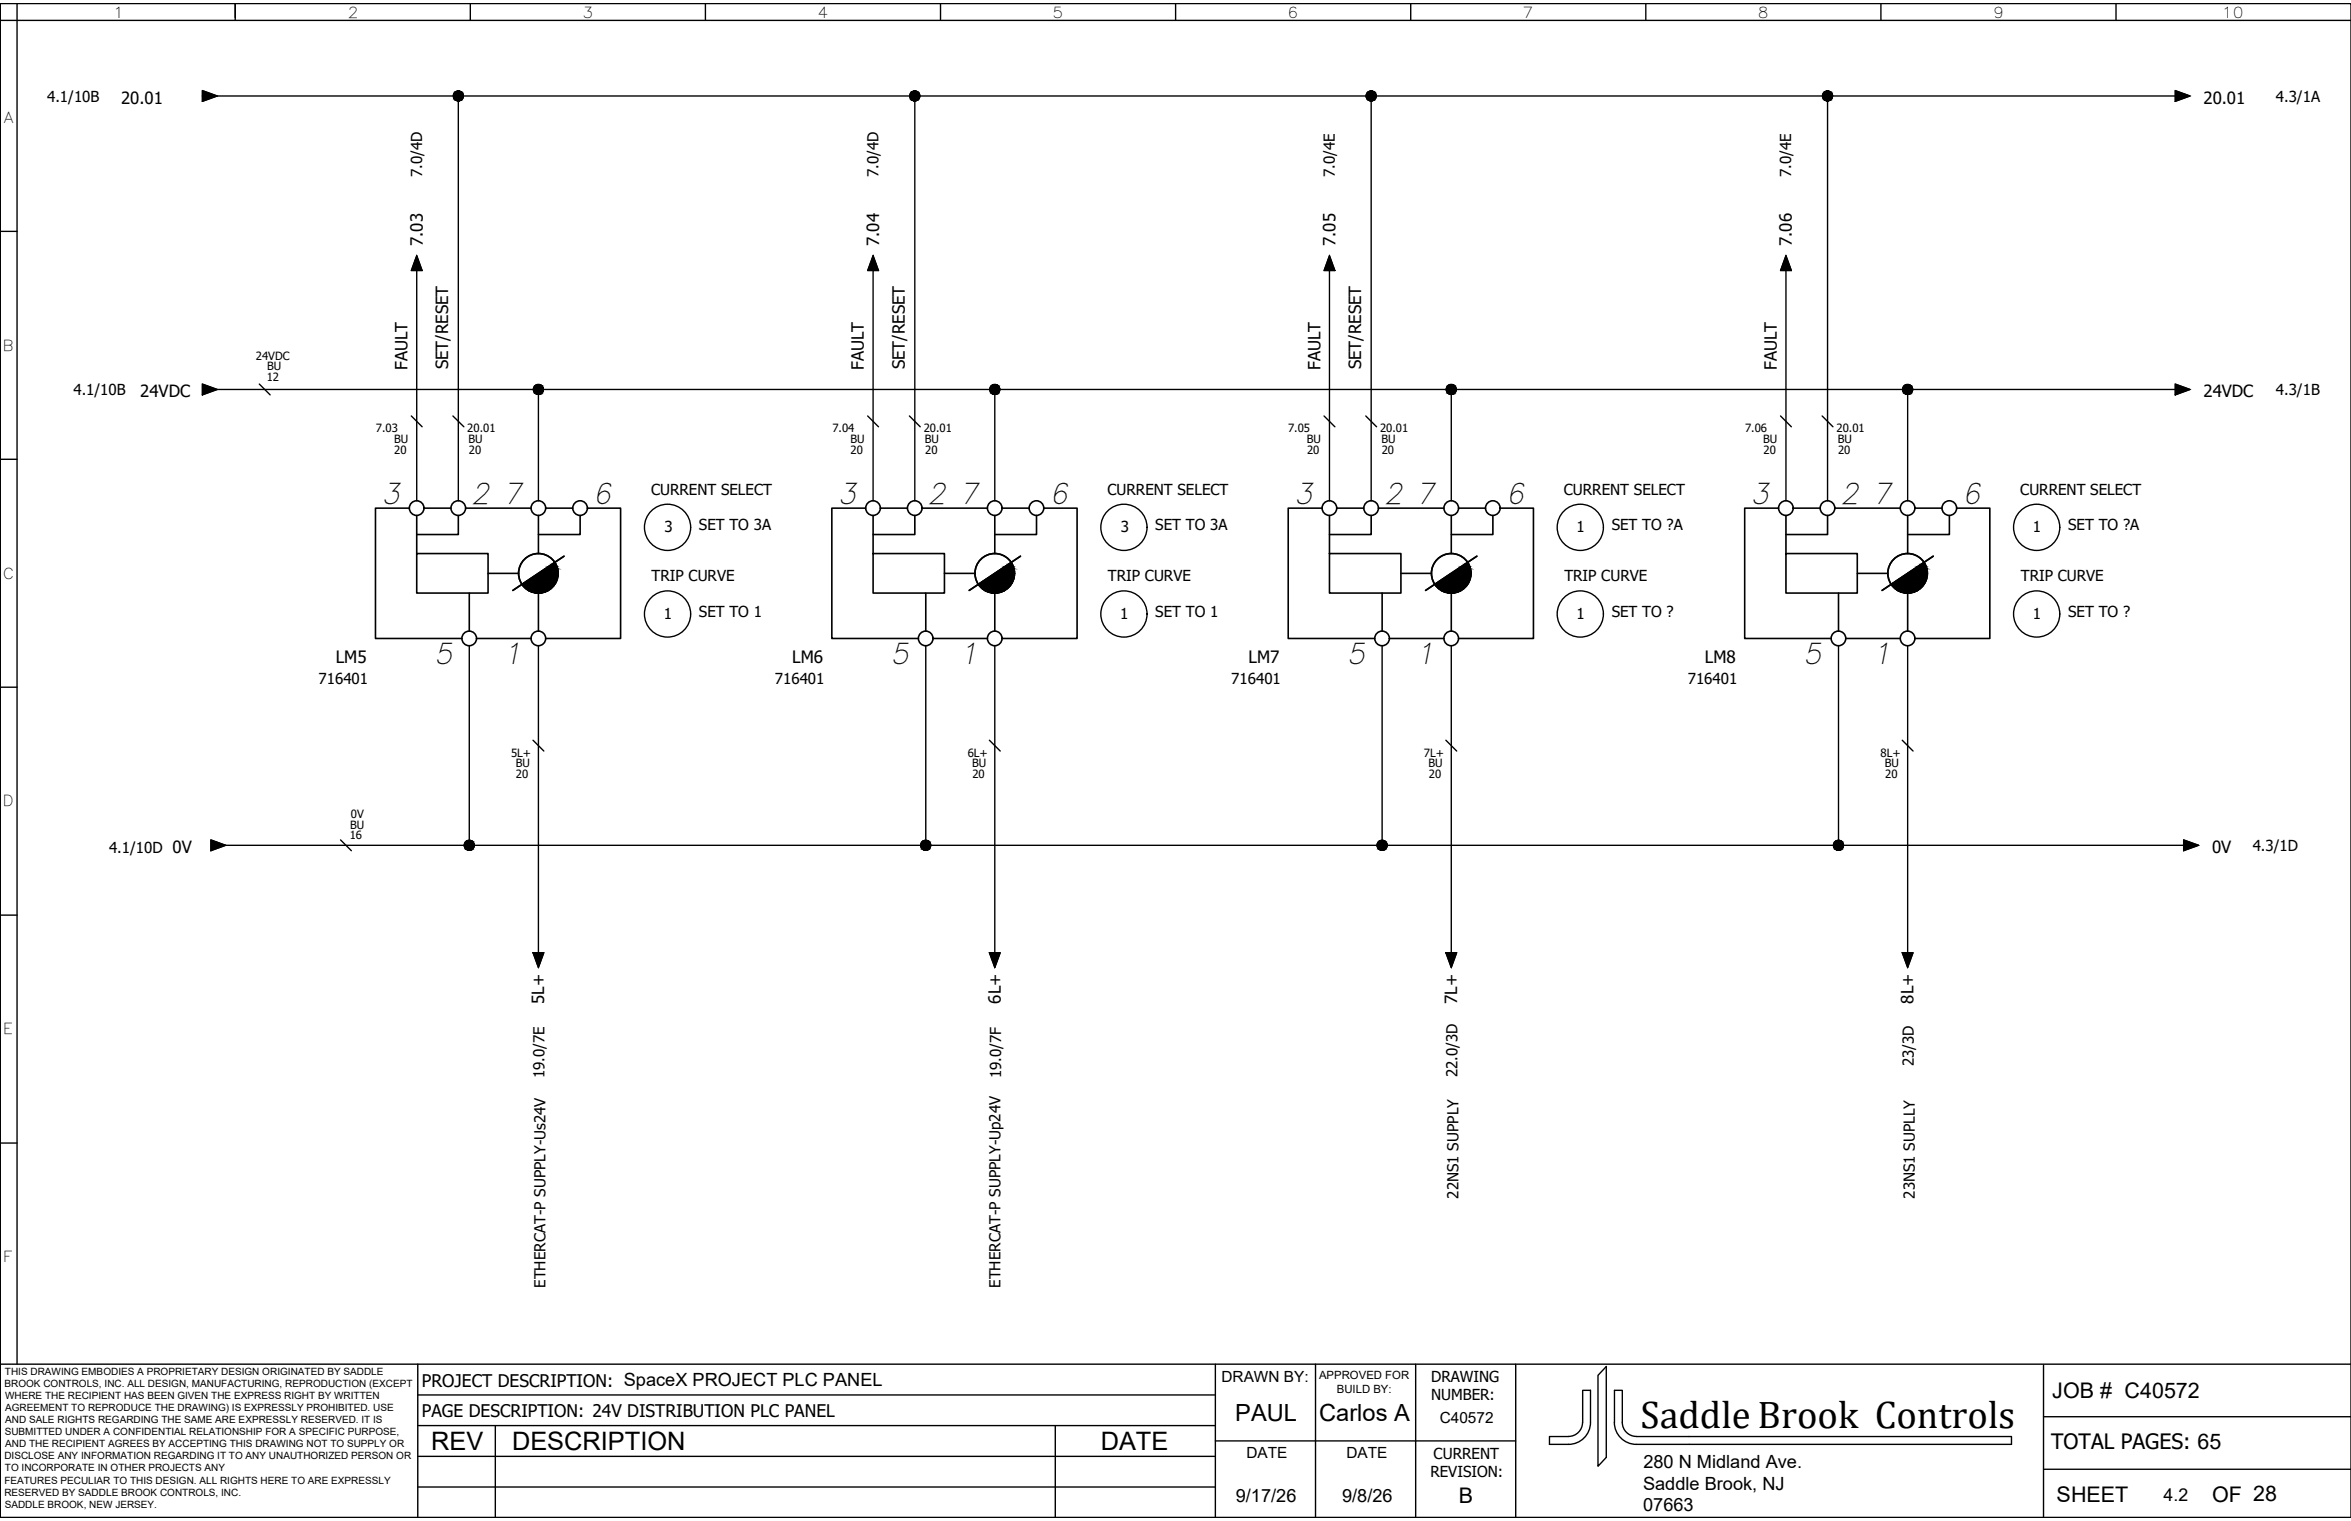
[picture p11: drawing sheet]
<svg xmlns="http://www.w3.org/2000/svg" width="432mm" height="279mm" viewBox="0 0 432 279" stroke-linecap="round" stroke-linejoin="round" font-family="sans-serif">
<defs><g id="words">
<text font-size="7.1" x="301.3" y="262.4">Saddle Brook Controls</text>
<g font-size="5.3">
<text x="70" y="92.6">3</text>
<text x="86.6" y="92.6">2</text>
<text x="92.4" y="92.6">7</text>
<text x="108.9" y="92.6">6</text>
<text x="153.9" y="92.6">3</text>
<text x="170.4" y="92.6">2</text>
<text x="176.2" y="92.6">7</text>
<text x="192.7" y="92.6">6</text>
<text x="237.7" y="92.6">3</text>
<text x="254.2" y="92.6">2</text>
<text x="260.1" y="92.6">7</text>
<text x="276.6" y="92.6">6</text>
<text x="321.5" y="92.6">3</text>
<text x="338" y="92.6">2</text>
<text x="343.9" y="92.6">7</text>
<text x="360.4" y="92.6">6</text>
<text x="79.7" y="122">5</text>
<text x="92.4" y="122">1</text>
<text x="163.5" y="122">5</text>
<text x="176.2" y="122">1</text>
<text x="247.4" y="122">5</text>
<text x="260.1" y="122">1</text>
<text x="331.2" y="122">5</text>
<text x="343.9" y="122">1</text>
</g>
<g font-size="4.7">
<text x="79.2" y="266.3">REV</text>
<text x="94" y="266.4">DESCRIPTION</text>
<text x="202.2" y="266.3">DATE</text>
</g>
<g font-size="4.3">
<text x="226.9" y="261.1">PAUL</text>
<text x="242.3" y="261.1">Carlos A</text>
</g>
<g font-size="4">
<text x="376.9" y="256.8">JOB # C40572</text>
<text x="377.7" y="275.9">SHEET</text>
<text x="406.3" y="275.9">OF 28</text>
</g>
<g font-size="3.9">
<text x="376.7" y="266.3">TOTAL PAGES: 65</text>
<text x="267.9" y="276.1">B</text>
</g>
<g font-size="3.3">
<text x="301.8" y="269.6">280 N Midland Ave.</text>
<text x="227" y="275.9">9/17/26</text>
<text x="246.5" y="275.9">9/8/26</text>
<text x="301.8" y="273.6">Saddle Brook, NJ</text>
<text x="301.8" y="277.6">07663</text>
</g>
<g font-size="3.2">
<text x="77.5" y="254.8">PROJECT DESCRIPTION: SpaceX PROJECT PLC PANEL</text>
<text x="77.5" y="260.2">PAGE DESCRIPTION: 24V DISTRIBUTION PLC PANEL</text>
<text x="397.4" y="275.7">4.2</text>
</g>
<g font-size="3.1">
<text x="22.2" y="19">20.01</text>
<text x="404.7" y="19">20.01</text>
<text x="77.7" y="45.2" transform="rotate(-90 77.7 45.2)">7.03</text>
<text x="161.5" y="45.2" transform="rotate(-90 161.5 45.2)">7.04</text>
<text x="245.3" y="45.2" transform="rotate(-90 245.3 45.2)">7.05</text>
<text x="329.1" y="45.2" transform="rotate(-90 329.1 45.2)">7.06</text>
<text x="74.8" y="68" transform="rotate(-90 74.8 68)">FAULT</text>
<text x="82.3" y="67.9" transform="rotate(-90 82.3 67.9)">SET/RESET</text>
<text x="158.7" y="68" transform="rotate(-90 158.7 68)">FAULT</text>
<text x="166.2" y="67.9" transform="rotate(-90 166.2 67.9)">SET/RESET</text>
<text x="242.5" y="68" transform="rotate(-90 242.5 68)">FAULT</text>
<text x="250" y="67.9" transform="rotate(-90 250 67.9)">SET/RESET</text>
<text x="326.3" y="68" transform="rotate(-90 326.3 68)">FAULT</text>
<text x="25.8" y="73">24VDC</text>
<text x="404.7" y="73">24VDC</text>
<text x="61.7" y="121.9">LM5</text>
<text x="145.5" y="121.9">LM6</text>
<text x="229.3" y="121.9">LM7</text>
<text x="313.1" y="121.9">LM8</text>
<text x="406.3" y="156.7">0V</text>
<text x="99.9" y="184.4" transform="rotate(-90 99.9 184.4)">5L+</text>
<text x="183.8" y="184.4" transform="rotate(-90 183.8 184.4)">6L+</text>
<text x="267.6" y="184.4" transform="rotate(-90 267.6 184.4)">7L+</text>
<text x="351.4" y="184.3" transform="rotate(-90 351.4 184.3)">8L+</text>
</g>
<g font-size="2.8">
<text x="20.8" y="3.2">1</text>
<text x="63.9" y="3.2">2</text>
<text x="107" y="3.2">3</text>
<text x="150.2" y="3.2">4</text>
<text x="193.3" y="3.2">5</text>
<text x="236.5" y="3.2">6</text>
<text x="279.7" y="3.2">7</text>
<text x="322.9" y="3.2">8</text>
<text x="366" y="3.2">9</text>
<text x="408.1" y="3.2">10</text>
<text x=".7" y="22.5">A</text>
<text x="8.7" y="18.7">4.1/10B</text>
<text x="418" y="18.7">4.3/1A</text>
<text x="77.5" y="32.5" transform="rotate(-90 77.5 32.5)">7.0/4D</text>
<text x="161.3" y="32.5" transform="rotate(-90 161.3 32.5)">7.0/4D</text>
<text x="245.2" y="32.5" transform="rotate(-90 245.2 32.5)">7.0/4E</text>
<text x="329" y="32.5" transform="rotate(-90 329 32.5)">7.0/4E</text>
<text x=".5" y="64.4">B</text>
<text x="13.5" y="72.6">4.1/10B</text>
<text x="418" y="72.6">4.3/1B</text>
<text x="119.6" y="90.9">CURRENT SELECT</text>
<text x="203.4" y="90.9">CURRENT SELECT</text>
<text x="287.2" y="90.9">CURRENT SELECT</text>
<text x="371.1" y="90.9">CURRENT SELECT</text>
<text x="122.1" y="97.7">3</text>
<text x="128.4" y="97.4">SET TO 3A</text>
<text x="205.9" y="97.7">3</text>
<text x="212.2" y="97.4">SET TO 3A</text>
<text x="289.5" y="97.7">1</text>
<text x="296" y="97.4">SET TO ?A</text>
<text x="373.4" y="97.7">1</text>
<text x="379.9" y="97.4">SET TO ?A</text>
<text x=".5" y="106.3">C</text>
<text x="119.7" y="106.8">TRIP CURVE</text>
<text x="203.5" y="106.8">TRIP CURVE</text>
<text x="287.3" y="106.8">TRIP CURVE</text>
<text x="371.2" y="106.8">TRIP CURVE</text>
<text x="121.9" y="113.7">1</text>
<text x="128.4" y="113.3">SET TO 1</text>
<text x="205.7" y="113.7">1</text>
<text x="212.2" y="113.3">SET TO 1</text>
<text x="289.5" y="113.7">1</text>
<text x="296" y="113.3">SET TO ?</text>
<text x="373.4" y="113.7">1</text>
<text x="379.9" y="113.3">SET TO ?</text>
<text x="58.5" y="125.6">716401</text>
<text x="142.3" y="125.6">716401</text>
<text x="226.1" y="125.6">716401</text>
<text x="310" y="125.6">716401</text>
<text x=".5" y="148.1">D</text>
<text x="20" y="156.6">4.1/10D 0V</text>
<text x="413.7" y="156.3">4.3/1D</text>
<text x=".6" y="190">E</text>
<text x="267.7" y="197.9" transform="rotate(-90 267.7 197.9)">22.0/3D</text>
<text x="351.5" y="195.9" transform="rotate(-90 351.5 195.9)">23/3D</text>
<text x="100" y="198.1" transform="rotate(-90 100 198.1)">19.0/7E</text>
<text x="183.9" y="198.1" transform="rotate(-90 183.9 198.1)">19.0/7F</text>
<text x="267.9" y="220.2" transform="rotate(-90 267.9 220.2)">22NS1 SUPPLY</text>
<text x="351.7" y="220.2" transform="rotate(-90 351.7 220.2)">23NS1 SUPLLY</text>
<text x=".6" y="231.9">F</text>
<text x="100.2" y="236.6" transform="rotate(-90 100.2 236.6)">ETHERCAT-P SUPPLY-Us24V</text>
<text x="183.8" y="236.6" transform="rotate(-90 183.8 236.6)">ETHERCAT-P SUPPLY-Up24V</text>
<text x="224.3" y="253.8">DRAWN BY:</text>
<text x="262.8" y="253.9">DRAWING</text>
<text x="262.8" y="257.2">NUMBER:</text>
<text x="264.4" y="261.4">C40572</text>
<text x="228.9" y="267.9">DATE</text>
<text x="247.3" y="267.9">DATE</text>
<text x="263.3" y="267.9">CURRENT</text>
<text x="262.7" y="271.4">REVISION:</text>
</g>
<g font-size="2.1">
<text x="47" y="66.1">24VDC</text>
<text x="49" y="70">12</text>
<text x="49.1" y="68">BU</text>
<text x="69" y="79.4">7.03</text>
<text x="72.4" y="81.4">BU</text>
<text x="72.4" y="83.3">20</text>
<text x="85.8" y="79.4">20.01</text>
<text x="86.1" y="81.4">BU</text>
<text x="86.1" y="83.3">20</text>
<text x="152.9" y="79.4">7.04</text>
<text x="156.2" y="81.4">BU</text>
<text x="156.2" y="83.3">20</text>
<text x="169.7" y="79.4">20.01</text>
<text x="169.9" y="81.4">BU</text>
<text x="169.9" y="83.3">20</text>
<text x="236.6" y="79.4">7.05</text>
<text x="240" y="81.4">BU</text>
<text x="240.1" y="83.3">20</text>
<text x="253.5" y="79.4">20.01</text>
<text x="253.7" y="81.4">BU</text>
<text x="253.8" y="83.3">20</text>
<text x="320.5" y="79.4">7.06</text>
<text x="323.8" y="81.4">BU</text>
<text x="323.9" y="83.3">20</text>
<text x="337.3" y="79.4">20.01</text>
<text x="337.5" y="81.4">BU</text>
<text x="337.6" y="83.3">20</text>
<text x="93.9" y="139">5L+</text>
<text x="94.7" y="140.9">BU</text>
<text x="94.8" y="142.9">20</text>
<text x="177.7" y="139">6L+</text>
<text x="178.6" y="140.9">BU</text>
<text x="178.6" y="142.9">20</text>
<text x="261.5" y="139">7L+</text>
<text x="262.4" y="140.9">BU</text>
<text x="262.4" y="142.9">20</text>
<text x="345.4" y="139">8L+</text>
<text x="346.2" y="140.9">BU</text>
<text x="346.2" y="142.9">20</text>
<text x="64.2" y="154.2">16</text>
<text x="64.3" y="152.2">BU</text>
<text x="64.5" y="150.3">0V</text>
<text x="242.3" y="253.3">APPROVED FOR</text>
<text x="245.5" y="255.8">BUILD BY:</text>
</g>
<g font-size="1.8">
<text x=".8" y="254.8">BROOK CONTROLS, INC. ALL DESIGN, MANUFACTURING, REPRODUCTION (EXCEPT</text>
<text x=".9" y="252.6">THIS DRAWING EMBODIES A PROPRIETARY DESIGN ORIGINATED BY SADDLE</text>
<text x=".9" y="257">WHERE THE RECIPIENT HAS BEEN GIVEN THE EXPRESS RIGHT BY WRITTEN</text>
<text x=".9" y="263.7">SUBMITTED UNDER A CONFIDENTIAL RELATIONSHIP FOR A SPECIFIC PURPOSE,</text>
<text x="1" y="259.2">AGREEMENT TO REPRODUCE THE DRAWING) IS EXPRESSLY PROHIBITED. USE</text>
<text x="1" y="261.4">AND SALE RIGHTS REGARDING THE SAME ARE EXPRESSLY RESERVED. IT IS</text>
<text x=".8" y="268.1">DISCLOSE ANY INFORMATION REGARDING IT TO ANY UNAUTHORIZED PERSON OR</text>
<text x="1" y="265.9">AND THE RECIPIENT AGREES BY ACCEPTING THIS DRAWING NOT TO SUPPLY OR</text>
<text x=".8" y="272.5">FEATURES PECULIAR TO THIS DESIGN. ALL RIGHTS HERE TO ARE EXPRESSLY</text>
<text x=".8" y="274.7">RESERVED BY SADDLE BROOK CONTROLS, INC.</text>
<text x=".9" y="270.3">TO INCORPORATE IN OTHER PROJECTS ANY</text>
<text x=".9" y="276.9">SADDLE BROOK, NEW JERSEY.</text>
</g>
</g></defs>
<!-- layer: 0 -->
<g fill="none" stroke="#000" stroke-width=".25">
<path d="M0 .7h431.8v278.1h-431.8zM0 3.7h431.8M0 .7v278.1M3.1 .7v249.9M37.2 16.6l2.7 1-2.7 1zM43.2 .7v3M86.4 .7v3M129.6 .7v3M172.7 .7v3M215.9 .7v3M259.1 .7v3M302.3 .7v3"/>
<path d="M345.5 .7v3M388.6 .7v3M399.5 16.6l2.8 1-2.8 1zM0 42.5h3.1M76.5 46.9l1 2.8h-2zM160.4 46.9l1 2.8h-2zM244.2 46.9l1 2.8h-2zM328 46.9l1 2.8h-2zM37.2 70.5l2.7 1-2.7 1zM47.6 70.5l2 2M75.5 76.4l2 2M83.2 76.4l2 2"/>
<path d="M159.4 76.4l2 2M167 76.4l2 2M243.2 76.4l2 2M250.8 76.4l2 2M327 76.4l2 2M334.7 76.4l2 2M399.5 70.5l2.8 1-2.8 1zM0 84.4h3.1M0 126.2h3.1M97.9 136l2 2M181.7 136l2 2M265.6 136l1.9 2"/>
<path d="M349.4 136l2 2M38.7 154.3l2.8 1-2.8 1zM62.5 154.3l2 2M401.1 154.3l2.7 1-2.7 1zM0 168.1h3.1M97.9 175h2l-1 2.7zM181.7 175h2l-1 2.7zM265.6 175h1.9l-.9 2.7zM349.4 175h2l-1 2.7zM0 210h3.1M0 250.6h431.8M76.7 250.6v28.2"/>
<path d="M76.7 256.2h146.5M223.2 250.6v28.2M241.6 250.6v28.2M260 250.6v28.2M278.4 250.6v28.2M295 251v16.7l-1.5 1.6v-16.7zM375.3 250.8v28M76.7 273.2h146.5M76.7 267.5h146.5M76.7 261.9h146.5M91 261.9v16.9M193.8 261.9v16.9"/>
<path d="M223.2 264.7h55.2M290.7 261.3a2.57 2.57 0 0 1-2.6 2.6h-3.5M290.7 261.3v-5.9h1.4v5.9a4 4 0 0 1-4 4h-3.5v-1.4M296.5 261.3a4 4 0 0 0 4 4h68.9v-1.4h-68.9a2.61 2.61 0 0 1-2.5-2.6v-5.9h-1.5v5.9M375.3 269.9h56.5M375.3 260.2h56.5"/>
</g>
<g fill="none" stroke="#000" stroke-width=".3">
<path d="M75.2 93.3h-6.2v24h15.8M76.5 94.7v7M77.9 93.3h4.9M84.2 94.7v3.5h-7.7M85.5 93.3h12M98.9 94.7v7M100.2 93.3h5M106.6 94.7v3.5h-7.7M107.9 93.3h6.1v24h-13.8M159 93.3h-6.2v24h15.9M160.4 94.7v7M161.7 93.3h5"/>
<path d="M168 94.7v3.5h-7.6M169.4 93.3h12M182.7 94.7v7M184.1 93.3h4.9M190.4 94.7v3.5h-7.7M191.7 93.3h6.1v24h-13.7M242.8 93.3h-6.2v24h15.9M244.2 94.7v7M245.5 93.3h5M251.8 94.7v3.5h-7.6M253.2 93.3h12M266.6 94.7v7"/>
<path d="M267.9 93.3h5M274.2 94.7v3.5h-7.6M275.5 93.3h6.1v24h-13.7M326.7 93.3h-6.3v24h15.9M328 94.7v7M329.4 93.3h4.9M335.7 94.7v3.5h-7.7M337 93.3h12M350.4 94.7v7M351.7 93.3h5M358 94.7v3.5h-7.6M359.4 93.3h6.1v24h-13.8"/>
<path d="M76.5 101.7h13.1v7.2h-13.1zM86.2 108.9v7M87.5 117.3h10M89.6 105.3h5.7M98.9 108.9v7M103.6 102.2l-9.4 6.3M160.4 101.7h13.1v7.2h-13.1zM170 108.9v7M171.4 117.3h10M173.5 105.3h5.6M182.7 108.9v7M187.4 102.2l-9.4 6.3"/>
<path d="M244.2 101.7h13.1v7.2h-13.1zM253.9 108.9v7M255.2 117.3h10M257.3 105.3h5.6M266.6 108.9v7M271.3 102.2l-9.5 6.3M328 101.7h13.1v7.2h-13.1zM337.7 108.9v7M339 117.3h10M341.1 105.3h5.7M350.4 108.9v7M355.1 102.2l-9.4 6.3"/>
<circle cx="76.5" cy="93.3" r="1.34"/>
<circle cx="84.2" cy="93.3" r="1.34"/>
<circle cx="98.9" cy="93.3" r="1.34"/>
<circle cx="106.5" cy="93.3" r="1.34"/>
<circle cx="160.3" cy="93.3" r="1.34"/>
<circle cx="168" cy="93.3" r="1.34"/>
<circle cx="182.7" cy="93.3" r="1.34"/>
<circle cx="190.4" cy="93.3" r="1.34"/>
<circle cx="244.2" cy="93.3" r="1.34"/>
<circle cx="251.8" cy="93.3" r="1.34"/>
<circle cx="266.5" cy="93.3" r="1.34"/>
<circle cx="274.2" cy="93.3" r="1.34"/>
<circle cx="328" cy="93.3" r="1.34"/>
<circle cx="335.7" cy="93.3" r="1.34"/>
<circle cx="350.4" cy="93.3" r="1.34"/>
<circle cx="358" cy="93.3" r="1.34"/>
<circle cx="86.2" cy="117.3" r="1.34"/>
<circle cx="98.9" cy="105.3" r="3.6"/>
<circle cx="98.9" cy="117.3" r="1.34"/>
<circle cx="170" cy="117.3" r="1.34"/>
<circle cx="182.7" cy="105.3" r="3.6"/>
<circle cx="182.7" cy="117.3" r="1.34"/>
<circle cx="253.8" cy="117.3" r="1.34"/>
<circle cx="266.5" cy="105.3" r="3.6"/>
<circle cx="266.5" cy="117.3" r="1.34"/>
<circle cx="337.7" cy="117.3" r="1.34"/>
<circle cx="350.4" cy="105.3" r="3.6"/>
<circle cx="350.4" cy="117.3" r="1.34"/>
</g>
<g fill="#000" stroke="#000" stroke-width=".18">
<path d="M98.3 108.9h1.2zM101.4 103.7l.5-.4 .2 .4zM182.1 108.9h1.2zM185.2 103.7l.5-.4 .2 .4zM265.9 108.9h1.2zM269 103.7l.6-.4 .2 .4zM349.7 108.9h1.3zM352.8 103.7l.6-.4 .2 .4z"/>
<path d="M98.3 108.9h.9zM98.6 108.9h.6z"/>
<path d="M98.1 108.9h1.6zM98.1 108.9h1.4z"/>
<path d="M97.8 108.8h2.2zM97.8 108.8l1.9 .1z"/>
<path d="M97.6 108.7h2.6zM97.6 108.7l2.4 .1z"/>
<path d="M97.3 108.6l2.9 .1 .2-.1zM97.3 108.6l2.9 .1h-2.6z"/>
<path d="M97.2 108.5l3.2 .1 .2-.1zM97.2 108.5l3.2 .1h-3.1z"/>
<path d="M96.9 108.4l3.7 .1 .3-.1zM96.9 108.4l3.7 .1h-3.4z"/>
<path d="M96.8 108.2l4.1 .2 .1-.2zM96.8 108.2l4.1 .2h-4z"/>
<path d="M96.5 108.1l4.5 .1 .3-.1zM96.5 108.1l4.5 .1h-4.2z"/>
<path d="M96.4 107.9l4.9 .2 .1-.2zM96.4 107.9l4.9 .2h-4.8z"/>
<path d="M96.2 107.7l5.2 .2 .2-.2zM96.2 107.7l5.2 .2h-5z"/>
<path d="M96.1 107.6l5.5 .1 .1-.1zM96.1 107.6l5.5 .1h-5.4z"/>
<path d="M95.9 107.3l5.8 .3 .2-.3zM95.9 107.3l5.8 .3h-5.6z"/>
<path d="M96.1 107.2l5.8 .1 .1-.1zM95.9 107.3l.2-.1 5.8 .1z"/>
<path d="M101.4 103.7l.9 .4-.2-.4zM100.8 104.1l.6-.4 .9 .4z"/>
<path d="M96.8 106.7l5.2 .5 .2-.5zM96.1 107.2l.7-.5 5.2 .5z"/>
<path d="M100.8 104.1l1.6 .4-.1-.4zM100.2 104.5l.6-.4 1.6 .4z"/>
<path d="M97.5 106.3l4.7 .4 .2-.4zM96.8 106.7l.7-.4 4.7 .4z"/>
<path d="M100.2 104.5l2.3 .4-.1-.4zM99.5 104.9l.7-.4 2.3 .4z"/>
<path d="M99.5 104.9l3 .4v-.4zM98.9 105.3l.6-.4 3 .4z"/>
<path d="M98.2 105.8l4.2 .5 .1-.5zM97.5 106.3l.7-.5 4.2 .5z"/>
<path d="M98.9 105.3l3.6 .5v-.5zM98.2 105.8l.7-.5 3.6 .5z"/>
<path d="M182.1 108.9h.9zM182.5 108.9h.5z"/>
<path d="M181.9 108.9h1.6zM181.9 108.9h1.4z"/>
<path d="M181.6 108.8h2.2zM181.6 108.8l1.9 .1z"/>
<path d="M181.5 108.7h2.5zM181.5 108.7l2.3 .1z"/>
<path d="M181.2 108.6l2.8 .1 .3-.1zM181.2 108.6l2.8 .1h-2.5z"/>
<path d="M181 108.5l3.3 .1 .1-.1zM181 108.5l3.3 .1h-3.1z"/>
<path d="M180.7 108.4l3.7 .1 .3-.1zM180.7 108.4l3.7 .1h-3.4z"/>
<path d="M180.6 108.2l4.1 .2 .1-.2zM180.6 108.2l4.1 .2h-4z"/>
<path d="M180.3 108.1l4.5 .1 .3-.1zM180.3 108.1l4.5 .1h-4.2z"/>
<path d="M180.2 107.9l4.9 .2 .1-.2zM180.2 107.9l4.9 .2h-4.8z"/>
<path d="M180 107.7l5.2 .2 .2-.2zM180 107.7l5.2 .2h-5z"/>
<path d="M179.9 107.6l5.5 .1 .2-.1zM179.9 107.6l5.5 .1h-5.4z"/>
<path d="M179.7 107.3l5.9 .3 .1-.3zM179.7 107.3l5.9 .3h-5.7z"/>
<path d="M179.9 107.2l5.8 .1 .1-.1zM179.7 107.3l.2-.1 5.8 .1z"/>
<path d="M185.2 103.7l.9 .4-.2-.4zM184.6 104.1l.6-.4 .9 .4z"/>
<path d="M180.6 106.7l5.2 .5 .3-.5zM179.9 107.2l.7-.5 5.2 .5z"/>
<path d="M184.6 104.1l1.6 .4-.1-.4zM184 104.5l.6-.4 1.6 .4z"/>
<path d="M181.3 106.3l4.8 .4 .1-.4zM180.6 106.7l.7-.4 4.8 .4z"/>
<path d="M184 104.5l2.3 .4-.1-.4zM183.4 104.9l.6-.4 2.3 .4z"/>
<path d="M182 105.8l4.2 .5 .1-.5zM181.3 106.3l.7-.5 4.2 .5z"/>
<path d="M183.4 104.9l3 .4-.1-.4zM182.7 105.3l.7-.4 3 .4z"/>
<path d="M182.7 105.3l3.6 .5 .1-.5zM182 105.8l.7-.5 3.6 .5z"/>
<path d="M265.9 108.9h1zM266.3 108.9h.6z"/>
<path d="M265.8 108.9h1.6zM265.8 108.9h1.3z"/>
<path d="M265.4 108.8h2.2zM265.4 108.8l2 .1z"/>
<path d="M265.3 108.7h2.5zM265.3 108.7l2.3 .1z"/>
<path d="M265 108.6l2.8 .1 .3-.1zM265 108.6l2.8 .1h-2.5z"/>
<path d="M264.8 108.5l3.3 .1 .2-.1zM264.8 108.5l3.3 .1h-3.1z"/>
<path d="M264.6 108.4l3.7 .1 .2-.1zM264.6 108.4l3.7 .1h-3.5z"/>
<path d="M264.4 108.2l4.1 .2 .2-.2zM264.4 108.2l4.1 .2h-3.9z"/>
<path d="M264.2 108.1l4.5 .1 .2-.1zM264.2 108.1l4.5 .1h-4.3z"/>
<path d="M264.1 107.9l4.8 .2 .1-.2zM264.1 107.9l4.8 .2h-4.7z"/>
<path d="M263.8 107.7l5.2 .2 .3-.2zM263.8 107.7l5.2 .2h-4.9z"/>
<path d="M263.7 107.6l5.6 .1 .1-.1zM263.7 107.6l5.6 .1h-5.5z"/>
<path d="M263.5 107.3l5.9 .3 .2-.3zM263.5 107.3l5.9 .3h-5.7z"/>
<path d="M263.8 107.2l5.8 .1 .1-.1zM263.5 107.3l.3-.1 5.8 .1z"/>
<path d="M269 103.7l.9 .4-.1-.4zM268.4 104.1l.6-.4 .9 .4z"/>
<path d="M264.4 106.7l5.3 .5 .2-.5zM263.8 107.2l.6-.5 5.3 .5z"/>
<path d="M268.4 104.1l1.7 .4-.2-.4zM267.8 104.5l.6-.4 1.7 .4z"/>
<path d="M265.1 106.3l4.8 .4 .1-.4zM264.4 106.7l.7-.4 4.8 .4z"/>
<path d="M267.8 104.5l2.4 .4-.1-.4zM267.2 104.9l.6-.4 2.4 .4z"/>
<path d="M267.2 104.9l3 .4v-.4zM266.6 105.3l.6-.4 3 .4z"/>
<path d="M265.8 105.8l4.2 .5 .2-.5zM265.1 106.3l.7-.5 4.2 .5z"/>
<path d="M266.6 105.3l3.6 .5v-.5zM265.8 105.8l.8-.5 3.6 .5z"/>
<path d="M349.7 108.9h1zM350.1 108.9h.6z"/>
<path d="M349.6 108.9h1.6zM349.6 108.9h1.4z"/>
<path d="M349.3 108.8h2.2zM349.3 108.8l1.9 .1z"/>
<path d="M349.1 108.7h2.6zM349.1 108.7l2.4 .1z"/>
<path d="M348.8 108.6l2.9 .1 .2-.1zM348.8 108.6l2.9 .1h-2.6z"/>
<path d="M348.7 108.5l3.2 .1 .2-.1zM348.7 108.5l3.2 .1h-3.1z"/>
<path d="M348.4 108.4l3.7 .1 .2-.1zM348.4 108.4l3.7 .1h-3.4z"/>
<path d="M348.3 108.2l4 .2 .2-.2zM348.3 108.2l4 .2h-3.9z"/>
<path d="M348 108.1l4.5 .1 .2-.1zM348 108.1l4.5 .1h-4.2z"/>
<path d="M347.9 107.9l4.8 .2 .2-.2zM347.9 107.9l4.8 .2h-4.7z"/>
<path d="M347.7 107.7l5.2 .2 .2-.2zM347.7 107.7l5.2 .2h-5z"/>
<path d="M347.5 107.6l5.6 .1 .1-.1zM347.5 107.6l5.6 .1h-5.4z"/>
<path d="M347.4 107.3l5.8 .3 .2-.3zM347.4 107.3l5.8 .3h-5.7z"/>
<path d="M347.6 107.2l5.8 .1 .1-.1zM347.4 107.3l.2-.1 5.8 .1z"/>
<path d="M352.8 103.7l1 .4-.2-.4zM352.3 104.1l.5-.4 1 .4z"/>
<path d="M348.2 106.7l5.3 .5 .2-.5zM347.6 107.2l.6-.5 5.3 .5z"/>
<path d="M352.3 104.1l1.6 .4-.1-.4zM351.6 104.5l.7-.4 1.6 .4z"/>
<path d="M348.9 106.3l4.8 .4 .2-.4zM348.2 106.7l.7-.4 4.8 .4z"/>
<path d="M351.6 104.5l2.4 .4-.1-.4zM351 104.9l.6-.4 2.4 .4z"/>
<path d="M351 104.9l3 .4v-.4zM350.4 105.3l.6-.4 3 .4z"/>
<path d="M349.7 105.8l4.2 .5 .1-.5zM348.9 106.3l.8-.5 4.2 .5z"/>
<path d="M350.4 105.3l3.6 .5v-.5zM349.7 105.8l.7-.5 3.6 .5z"/>
</g>
<!-- layer: 0 -->
<g fill="#000" stroke="#000" stroke-width=".18">
<path d="M37.2 16.6l2.7 1-2.7 1zM399.5 16.6l2.8 1-2.8 1zM76.5 46.9l1 2.8h-2zM160.4 46.9l1 2.8h-2zM244.2 46.9l1 2.8h-2zM328 46.9l1 2.8h-2zM37.2 70.5l2.7 1-2.7 1zM399.5 70.5l2.8 1-2.8 1zM38.7 154.3l2.8 1-2.8 1zM401.1 154.3l2.7 1-2.7 1zM97.9 175h2l-1 2.7zM181.7 175h2l-1 2.7z"/>
<path d="M265.6 175h1.9l-.9 2.7zM349.4 175h2l-1 2.7z"/>
</g>
<!-- layer: WIRES -->
<g fill="none" stroke="#000" stroke-width=".25">
<path d="M37.2 17.6h362.3M84.2 17.6v74.4M168 17.6v74.4M251.8 17.6v74.4M335.7 17.6v74.4M76.5 49.7v42.3M160.4 49.7v42.3M244.2 49.7v42.3M328 49.7v42.3M39.9 71.5h359.6M98.9 71.5v20.5M182.7 71.5v20.5"/>
<path d="M266.6 71.5v20.5M350.4 71.5v20.5M86.2 118.6v36.7M98.9 118.6v56.4M170 118.6v36.7M182.7 118.6v56.4M253.9 118.6v36.7M266.6 118.6v56.4M337.7 118.6v36.7M350.4 118.6v56.4M41.5 155.3h359.6"/>
<circle cx="84.2" cy="17.6" r=".92"/>
<circle cx="168" cy="17.6" r=".92"/>
<circle cx="251.8" cy="17.6" r=".92"/>
<circle cx="335.7" cy="17.6" r=".92"/>
<circle cx="98.9" cy="71.5" r=".92"/>
<circle cx="182.7" cy="71.5" r=".92"/>
<circle cx="266.5" cy="71.5" r=".92"/>
<circle cx="350.4" cy="71.5" r=".92"/>
<circle cx="122.6" cy="96.9" r="4.2"/>
<circle cx="206.4" cy="96.9" r="4.2"/>
<circle cx="290.2" cy="96.9" r="4.2"/>
<circle cx="374.1" cy="96.9" r="4.2"/>
<circle cx="122.6" cy="112.8" r="4.2"/>
<circle cx="206.4" cy="112.8" r="4.2"/>
<circle cx="290.2" cy="112.8" r="4.2"/>
<circle cx="374.1" cy="112.8" r="4.2"/>
<circle cx="86.2" cy="155.3" r=".92"/>
<circle cx="170" cy="155.3" r=".92"/>
<circle cx="253.8" cy="155.3" r=".92"/>
<circle cx="337.7" cy="155.3" r=".92"/>
</g>
<g fill="#000" stroke="#000" stroke-width=".18">
<path d="M84.1 16.7h.3zM83.9 16.7h.5z"/>
<path d="M83.9 16.7l.7 .1zM83.8 16.8h.8z"/>
<path d="M83.9 18.5h.5zM83.9 18.5h.4z"/>
<path d="M83.8 16.8l1 .1zM83.6 16.9h1.2z"/>
<path d="M83.8 18.5h.8zM83.8 18.5h.6z"/>
<path d="M83.6 16.9l1.3 .1-.1-.1zM83.6 16.9l1.3 .1h-1.4z"/>
<path d="M83.6 18.4h1.2zM83.6 18.4l1 .1z"/>
<path d="M83.5 17l1.5 .1-.1-.1zM83.5 17l1.5 .1h-1.6z"/>
<path d="M83.5 18.2l1.3 .2 .1-.2zM83.5 18.2l1.3 .2h-1.2z"/>
<path d="M83.4 17.1l1.6 .2v-.2zM83.4 17.1l1.6 .2h-1.7z"/>
<path d="M83.4 18.1l1.5 .1 .1-.1zM83.4 18.1l1.5 .1h-1.4z"/>
<path d="M83.3 17.3l1.8 .2-.1-.2zM83.3 17.3l1.8 .2h-1.8z"/>
<path d="M83.3 18l1.7 .1v-.1zM83.3 18l1.7 .1h-1.6z"/>
<path d="M83.3 17.5l1.8 .1v-.1zM83.3 17.5l1.8 .1h-1.8z"/>
<path d="M83.3 17.8l1.7 .2 .1-.2zM83.3 17.8l1.7 .2h-1.7z"/>
<path d="M83.3 17.6l1.8 .2v-.2zM83.3 17.6l1.8 .2h-1.8z"/>
<path d="M167.9 16.7h.4zM167.8 16.7h.5z"/>
<path d="M167.8 16.7l.6 .1zM167.6 16.8h.8z"/>
<path d="M167.8 18.5h.5zM167.8 18.5h.3z"/>
<path d="M167.6 16.8l1 .1zM167.4 16.9h1.2z"/>
<path d="M167.6 18.5h.8zM167.6 18.5h.7z"/>
<path d="M167.4 16.9l1.3 .1-.1-.1zM167.4 16.9l1.3 .1h-1.4z"/>
<path d="M167.4 18.4h1.2zM167.4 18.4l1 .1z"/>
<path d="M167.3 17l1.5 .1-.1-.1zM167.3 17l1.5 .1h-1.6z"/>
<path d="M167.3 18.2l1.3 .2 .1-.2zM167.3 18.2l1.3 .2h-1.2z"/>
<path d="M167.2 17.1l1.7 .2-.1-.2zM167.2 17.1l1.7 .2h-1.7z"/>
<path d="M167.2 18.1l1.5 .1 .1-.1zM167.2 18.1l1.5 .1h-1.4z"/>
<path d="M167.2 17.3l1.7 .2v-.2zM167.2 17.3l1.7 .2h-1.8z"/>
<path d="M167.2 18l1.6 .1 .1-.1zM167.2 18l1.6 .1h-1.6z"/>
<path d="M167.1 17.5l1.8 .1v-.1zM167.1 17.5l1.8 .1h-1.8z"/>
<path d="M167.1 17.6l1.8 .2v-.2zM167.1 17.6l1.8 .2h-1.8z"/>
<path d="M167.1 17.8l1.8 .2v-.2zM167.1 17.8l1.8 .2h-1.7z"/>
<path d="M251.8 16.7h.3zM251.6 16.7h.5z"/>
<path d="M251.6 16.7l.7 .1zM251.4 16.8h.9z"/>
<path d="M251.6 18.5h.5zM251.6 18.5h.3z"/>
<path d="M251.4 16.8l1 .1zM251.3 16.9h1.1z"/>
<path d="M251.4 18.5h.9zM251.4 18.5h.7z"/>
<path d="M251.3 16.9l1.2 .1-.1-.1zM251.3 16.9l1.2 .1h-1.3z"/>
<path d="M251.3 18.4h1.1zM251.3 18.4l1 .1z"/>
<path d="M251.2 17l1.4 .1-.1-.1zM251.2 17l1.4 .1h-1.5z"/>
<path d="M251.2 18.2l1.2 .2 .1-.2zM251.2 18.2l1.2 .2h-1.1z"/>
<path d="M251.1 17.1l1.6 .2-.1-.2zM251.1 17.1l1.6 .2h-1.7z"/>
<path d="M251.1 18.1l1.4 .1 .1-.1zM251.1 18.1l1.4 .1h-1.3z"/>
<path d="M251 17.3l1.8 .2-.1-.2zM251 17.3l1.8 .2h-1.9z"/>
<path d="M251 18l1.6 .1 .1-.1zM251 18l1.6 .1h-1.5z"/>
<path d="M250.9 17.5l1.9 .1v-.1zM250.9 17.5l1.9 .1h-1.9z"/>
<path d="M250.9 17.8l1.8 .2 .1-.2zM250.9 17.8l1.8 .2h-1.7z"/>
<path d="M250.9 17.6l1.9 .2v-.2zM250.9 17.6l1.9 .2h-1.9z"/>
<path d="M335.6 16.7h.3zM335.4 16.7h.5z"/>
<path d="M335.4 16.7l.7 .1zM335.3 16.8h.8z"/>
<path d="M335.4 18.5h.5zM335.4 18.5h.3z"/>
<path d="M335.3 16.8l.9 .1zM335.1 16.9h1.1z"/>
<path d="M335.3 18.5h.8zM335.3 18.5h.6z"/>
<path d="M335.1 16.9l1.3 .1-.2-.1zM335.1 16.9l1.3 .1h-1.4z"/>
<path d="M335.1 18.4h1.1zM335.1 18.4l1 .1z"/>
<path d="M335 17l1.4 .1v-.1zM335 17l1.4 .1h-1.5z"/>
<path d="M335 18.2l1.2 .2 .2-.2zM335 18.2l1.2 .2h-1.1z"/>
<path d="M334.9 17.1l1.6 .2-.1-.2zM334.9 17.1l1.6 .2h-1.7z"/>
<path d="M334.9 18.1l1.5 .1v-.1zM334.9 18.1l1.5 .1h-1.4z"/>
<path d="M334.8 17.3l1.8 .2-.1-.2zM334.8 17.3l1.8 .2h-1.8z"/>
<path d="M334.8 18l1.6 .1 .1-.1zM334.8 18l1.6 .1h-1.5z"/>
<path d="M334.8 17.5l1.8 .1v-.1zM334.8 17.5l1.8 .1h-1.8z"/>
<path d="M334.8 17.8l1.7 .2 .1-.2zM334.8 17.8l1.7 .2h-1.7z"/>
<path d="M334.8 17.6l1.8 .2v-.2zM334.8 17.6l1.8 .2h-1.8z"/>
<path d="M98.8 70.6l.3 .1zM98.6 70.7h.5z"/>
<path d="M98.6 70.7h.7zM98.5 70.7h.8z"/>
<path d="M98.6 72.4h.5zM98.6 72.4l.4 .1z"/>
<path d="M98.5 70.7l.9 .1zM98.3 70.8h1.1z"/>
<path d="M98.5 72.4h.8zM98.5 72.4h.6z"/>
<path d="M98.3 70.8l1.3 .1-.2-.1zM98.3 70.8l1.3 .1h-1.4z"/>
<path d="M98.3 72.3h1.1zM98.3 72.3l1 .1z"/>
<path d="M98.2 70.9l1.5 .2-.1-.2zM98.2 70.9l1.5 .2h-1.6z"/>
<path d="M98.2 72.2l1.2 .1 .2-.1zM98.2 72.2l1.2 .1h-1.1z"/>
<path d="M98.1 71.1l1.7 .1-.1-.1zM98.1 71.1l1.7 .1h-1.8z"/>
<path d="M98.1 72l1.5 .2 .1-.2zM98.1 72l1.5 .2h-1.4z"/>
<path d="M98 71.2l1.8 .2v-.2zM98 71.2l1.8 .2h-1.8z"/>
<path d="M98 71.9l1.7 .1 .1-.1zM98 71.9l1.7 .1h-1.6z"/>
<path d="M98 71.4l1.8 .1v-.1zM98 71.4l1.8 .1h-1.8z"/>
<path d="M98 71.7l1.8 .2v-.2zM98 71.7l1.8 .2h-1.8z"/>
<path d="M98 71.5l1.8 .2v-.2zM98 71.5l1.8 .2h-1.8z"/>
<path d="M182.6 70.6l.4 .1zM182.5 70.7h.5z"/>
<path d="M182.5 70.7h.6zM182.3 70.7h.8z"/>
<path d="M182.5 72.4h.5zM182.5 72.4l.3 .1z"/>
<path d="M182.3 70.7l1 .1zM182.2 70.8h1.1z"/>
<path d="M182.3 72.4h.8zM182.3 72.4h.7z"/>
<path d="M182.2 70.8l1.2 .1-.1-.1zM182.2 70.8l1.2 .1h-1.4z"/>
<path d="M182.2 72.3h1.1zM182.2 72.3l.9 .1z"/>
<path d="M182 70.9l1.5 .2-.1-.2zM182 70.9l1.5 .2h-1.6z"/>
<path d="M182 72.2l1.3 .1 .1-.1zM182 72.2l1.3 .1h-1.1z"/>
<path d="M181.9 71.1l1.7 .1-.1-.1zM181.9 71.1l1.7 .1h-1.7z"/>
<path d="M181.9 72l1.5 .2 .1-.2zM181.9 72l1.5 .2h-1.4z"/>
<path d="M181.9 71.2l1.7 .2v-.2zM181.9 71.2l1.7 .2h-1.8z"/>
<path d="M181.9 71.9l1.6 .1 .1-.1zM181.9 71.9l1.6 .1h-1.6z"/>
<path d="M181.8 71.4l1.8 .1v-.1zM181.8 71.4l1.8 .1h-1.8z"/>
<path d="M181.8 71.7l1.8 .2v-.2zM181.8 71.7l1.8 .2h-1.7z"/>
<path d="M181.8 71.5l1.8 .2v-.2zM181.8 71.5l1.8 .2h-1.8z"/>
<path d="M266.5 70.6l.3 .1zM266.3 70.7h.5z"/>
<path d="M266.3 70.7h.7zM266.1 70.7h.9z"/>
<path d="M266.3 72.4h.5zM266.3 72.4l.3 .1z"/>
<path d="M266.1 70.7l1 .1zM266 70.8h1.1z"/>
<path d="M266.1 72.4h.9zM266.1 72.4h.7z"/>
<path d="M266 70.8l1.2 .1-.1-.1zM266 70.8l1.2 .1h-1.3z"/>
<path d="M266 72.3h1.1zM266 72.3l1 .1z"/>
<path d="M265.9 70.9l1.4 .2-.1-.2zM265.9 70.9l1.4 .2h-1.5z"/>
<path d="M265.9 72.2l1.2 .1 .1-.1zM265.9 72.2l1.2 .1h-1.1z"/>
<path d="M265.8 71.1l1.6 .1-.1-.1zM265.8 71.1l1.6 .1h-1.7z"/>
<path d="M265.8 72l1.4 .2 .1-.2zM265.8 72l1.4 .2h-1.3z"/>
<path d="M265.7 71.2l1.8 .2-.1-.2zM265.7 71.2l1.8 .2h-1.9z"/>
<path d="M265.7 71.9l1.6 .1 .1-.1zM265.7 71.9l1.6 .1h-1.5z"/>
<path d="M265.6 71.4l1.9 .1v-.1zM265.6 71.4l1.9 .1h-1.9z"/>
<path d="M265.6 71.5l1.9 .2v-.2zM265.6 71.5l1.9 .2h-1.9z"/>
<path d="M265.6 71.7l1.8 .2 .1-.2zM265.6 71.7l1.8 .2h-1.7z"/>
<path d="M350.3 70.6l.3 .1zM350.1 70.7h.5z"/>
<path d="M350.1 70.7h.7zM350 70.7h.8z"/>
<path d="M350.1 72.4h.5zM350.1 72.4l.4 .1z"/>
<path d="M350 70.7l.9 .1zM349.8 70.8h1.1z"/>
<path d="M350 72.4h.8zM350 72.4h.6z"/>
<path d="M349.8 70.8l1.2 .1-.1-.1zM349.7 70.9l.1-.1 1.2 .1z"/>
<path d="M349.8 72.3h1.1zM349.8 72.3l1 .1z"/>
<path d="M349.7 70.9l1.5 .2-.2-.2zM349.7 70.9l1.5 .2h-1.6z"/>
<path d="M349.7 72.2l1.2 .1 .1-.1zM349.7 72.2l1.2 .1h-1.1z"/>
<path d="M349.6 71.1l1.6 .1v-.1zM349.6 71.1l1.6 .1h-1.7z"/>
<path d="M349.6 72l1.4 .2 .2-.2zM349.6 72l1.4 .2h-1.3z"/>
<path d="M349.5 71.2l1.8 .2-.1-.2zM349.5 71.2l1.8 .2h-1.8z"/>
<path d="M349.5 71.9l1.7 .1v-.1zM349.5 71.9l1.7 .1h-1.6z"/>
<path d="M349.5 71.4l1.8 .1v-.1zM349.5 71.4l1.8 .1h-1.9z"/>
<path d="M349.5 71.7l1.7 .2 .1-.2zM349.5 71.7l1.7 .2h-1.7z"/>
<path d="M349.4 71.5l1.9 .2v-.2zM349.4 71.5l1.9 .2h-1.8z"/>
<path d="M86.1 154.4h.3zM85.9 154.4h.5z"/>
<path d="M85.9 154.4l.7 .1zM85.8 154.5h.8z"/>
<path d="M85.9 156.2h.5zM85.9 156.2h.4z"/>
<path d="M85.8 154.5h1zM85.6 154.5h1.2z"/>
<path d="M85.8 156.1h.8zM85.8 156.1l.6 .1z"/>
<path d="M85.6 154.5l1.3 .2-.1-.2zM85.6 154.5l1.3 .2h-1.4z"/>
<path d="M85.6 156h1.2zM85.6 156l1 .1z"/>
<path d="M85.5 154.7l1.5 .1-.1-.1zM85.5 154.7l1.5 .1h-1.6z"/>
<path d="M85.5 155.9l1.3 .1 .1-.1zM85.5 155.9l1.3 .1h-1.2z"/>
<path d="M85.4 154.8l1.7 .1-.1-.1zM85.4 154.8l1.7 .1h-1.8z"/>
<path d="M85.4 155.8l1.5 .1 .1-.1zM85.4 155.8l1.5 .1h-1.4z"/>
<path d="M85.3 154.9l1.8 .2v-.2zM85.3 154.9l1.8 .2h-1.8z"/>
<path d="M85.3 155.6l1.7 .2 .1-.2zM85.3 155.6l1.7 .2h-1.6z"/>
<path d="M85.3 155.1l1.8 .2v-.2zM85.3 155.1l1.8 .2h-1.8z"/>
<path d="M85.3 155.4l1.8 .2v-.2zM85.3 155.4l1.8 .2h-1.8z"/>
<path d="M85.3 155.3l1.8 .1v-.1zM85.3 155.3l1.8 .1h-1.8z"/>
<path d="M169.9 154.4h.4zM169.8 154.4h.5z"/>
<path d="M169.8 154.4l.6 .1zM169.6 154.5h.8z"/>
<path d="M169.8 156.2h.5zM169.8 156.2h.3z"/>
<path d="M169.6 154.5h1zM169.5 154.5h1.1z"/>
<path d="M169.6 156.1h.8zM169.6 156.1l.7 .1z"/>
<path d="M169.5 154.5l1.2 .2-.1-.2zM169.5 154.5l1.2 .2h-1.4z"/>
<path d="M169.5 156h1.1zM169.5 156l.9 .1z"/>
<path d="M169.3 154.7l1.5 .1-.1-.1zM169.3 154.7l1.5 .1h-1.6z"/>
<path d="M169.3 155.9l1.3 .1 .1-.1zM169.3 155.9l1.3 .1h-1.1z"/>
<path d="M169.2 154.8l1.7 .1-.1-.1zM169.2 154.8l1.7 .1h-1.7z"/>
<path d="M169.2 155.8l1.5 .1 .1-.1zM169.2 155.8l1.5 .1h-1.4z"/>
<path d="M169.2 154.9l1.7 .2v-.2zM169.2 154.9l1.7 .2h-1.8z"/>
<path d="M169.2 155.6l1.6 .2 .1-.2zM169.2 155.6l1.6 .2h-1.6z"/>
<path d="M169.1 155.1l1.8 .2v-.2zM169.1 155.1l1.8 .2h-1.8z"/>
<path d="M169.1 155.4l1.8 .2v-.2zM169.1 155.4l1.8 .2h-1.7z"/>
<path d="M169.1 155.3l1.8 .1v-.1zM169.1 155.3l1.8 .1h-1.8z"/>
<path d="M253.8 154.4h.3zM253.6 154.4h.5z"/>
<path d="M253.6 154.4l.7 .1zM253.4 154.5h.9z"/>
<path d="M253.6 156.2h.5zM253.6 156.2h.3z"/>
<path d="M253.4 154.5h1zM253.3 154.5h1.1z"/>
<path d="M253.4 156.1h.9zM253.4 156.1l.7 .1z"/>
<path d="M253.3 154.5l1.2 .2-.1-.2zM253.2 154.7l.1-.2 1.2 .2z"/>
<path d="M253.3 156h1.1zM253.3 156l1 .1z"/>
<path d="M253.2 154.7l1.4 .1-.1-.1zM253.2 154.7l1.4 .1h-1.5z"/>
<path d="M253.2 155.9l1.2 .1 .1-.1zM253.2 155.9l1.2 .1h-1.1z"/>
<path d="M253.1 154.8l1.6 .1-.1-.1zM253.1 154.8l1.6 .1h-1.7z"/>
<path d="M253.1 155.8l1.4 .1 .1-.1zM253.1 155.8l1.4 .1h-1.3z"/>
<path d="M253 154.9l1.8 .2-.1-.2zM253 154.9l1.8 .2h-1.9z"/>
<path d="M253 155.6l1.6 .2 .1-.2zM253 155.6l1.6 .2h-1.5z"/>
<path d="M252.9 155.1l1.9 .2v-.2zM252.9 155.1l1.9 .2h-1.9z"/>
<path d="M252.9 155.3l1.9 .1v-.1zM252.9 155.3l1.9 .1h-1.9z"/>
<path d="M252.9 155.4l1.8 .2 .1-.2zM252.9 155.4l1.8 .2h-1.7z"/>
<path d="M337.6 154.4h.3zM337.4 154.4h.5z"/>
<path d="M337.4 154.4l.7 .1zM337.3 154.5h.8z"/>
<path d="M337.4 156.2h.5zM337.4 156.2h.4z"/>
<path d="M337.3 154.5h.9zM337.1 154.5h1.1z"/>
<path d="M337.3 156.1h.8zM337.3 156.1l.6 .1z"/>
<path d="M337.1 154.5l1.2 .2-.1-.2zM337 154.7l.1-.2 1.2 .2z"/>
<path d="M337.1 156h1.1zM337.1 156l1 .1z"/>
<path d="M337 154.7l1.5 .1-.2-.1zM337 154.7l1.5 .1h-1.6z"/>
<path d="M337 155.9l1.2 .1 .1-.1zM337 155.9l1.2 .1h-1.1z"/>
<path d="M336.9 154.8l1.6 .1v-.1zM336.9 154.8l1.6 .1h-1.7z"/>
<path d="M336.9 155.8l1.4 .1 .2-.1zM336.9 155.8l1.4 .1h-1.3z"/>
<path d="M336.8 154.9l1.8 .2-.1-.2zM336.8 154.9l1.8 .2h-1.8z"/>
<path d="M336.8 155.6l1.7 .2v-.2zM336.8 155.6l1.7 .2h-1.6z"/>
<path d="M336.8 155.1l1.8 .2v-.2zM336.8 155.1l1.8 .2h-1.8z"/>
<path d="M336.8 155.4l1.7 .2 .1-.2zM336.8 155.4l1.7 .2h-1.7z"/>
<path d="M336.8 155.3l1.8 .1v-.1zM336.8 155.3l1.8 .1h-1.8z"/>
</g>
<use href="#words"/>
</svg>
